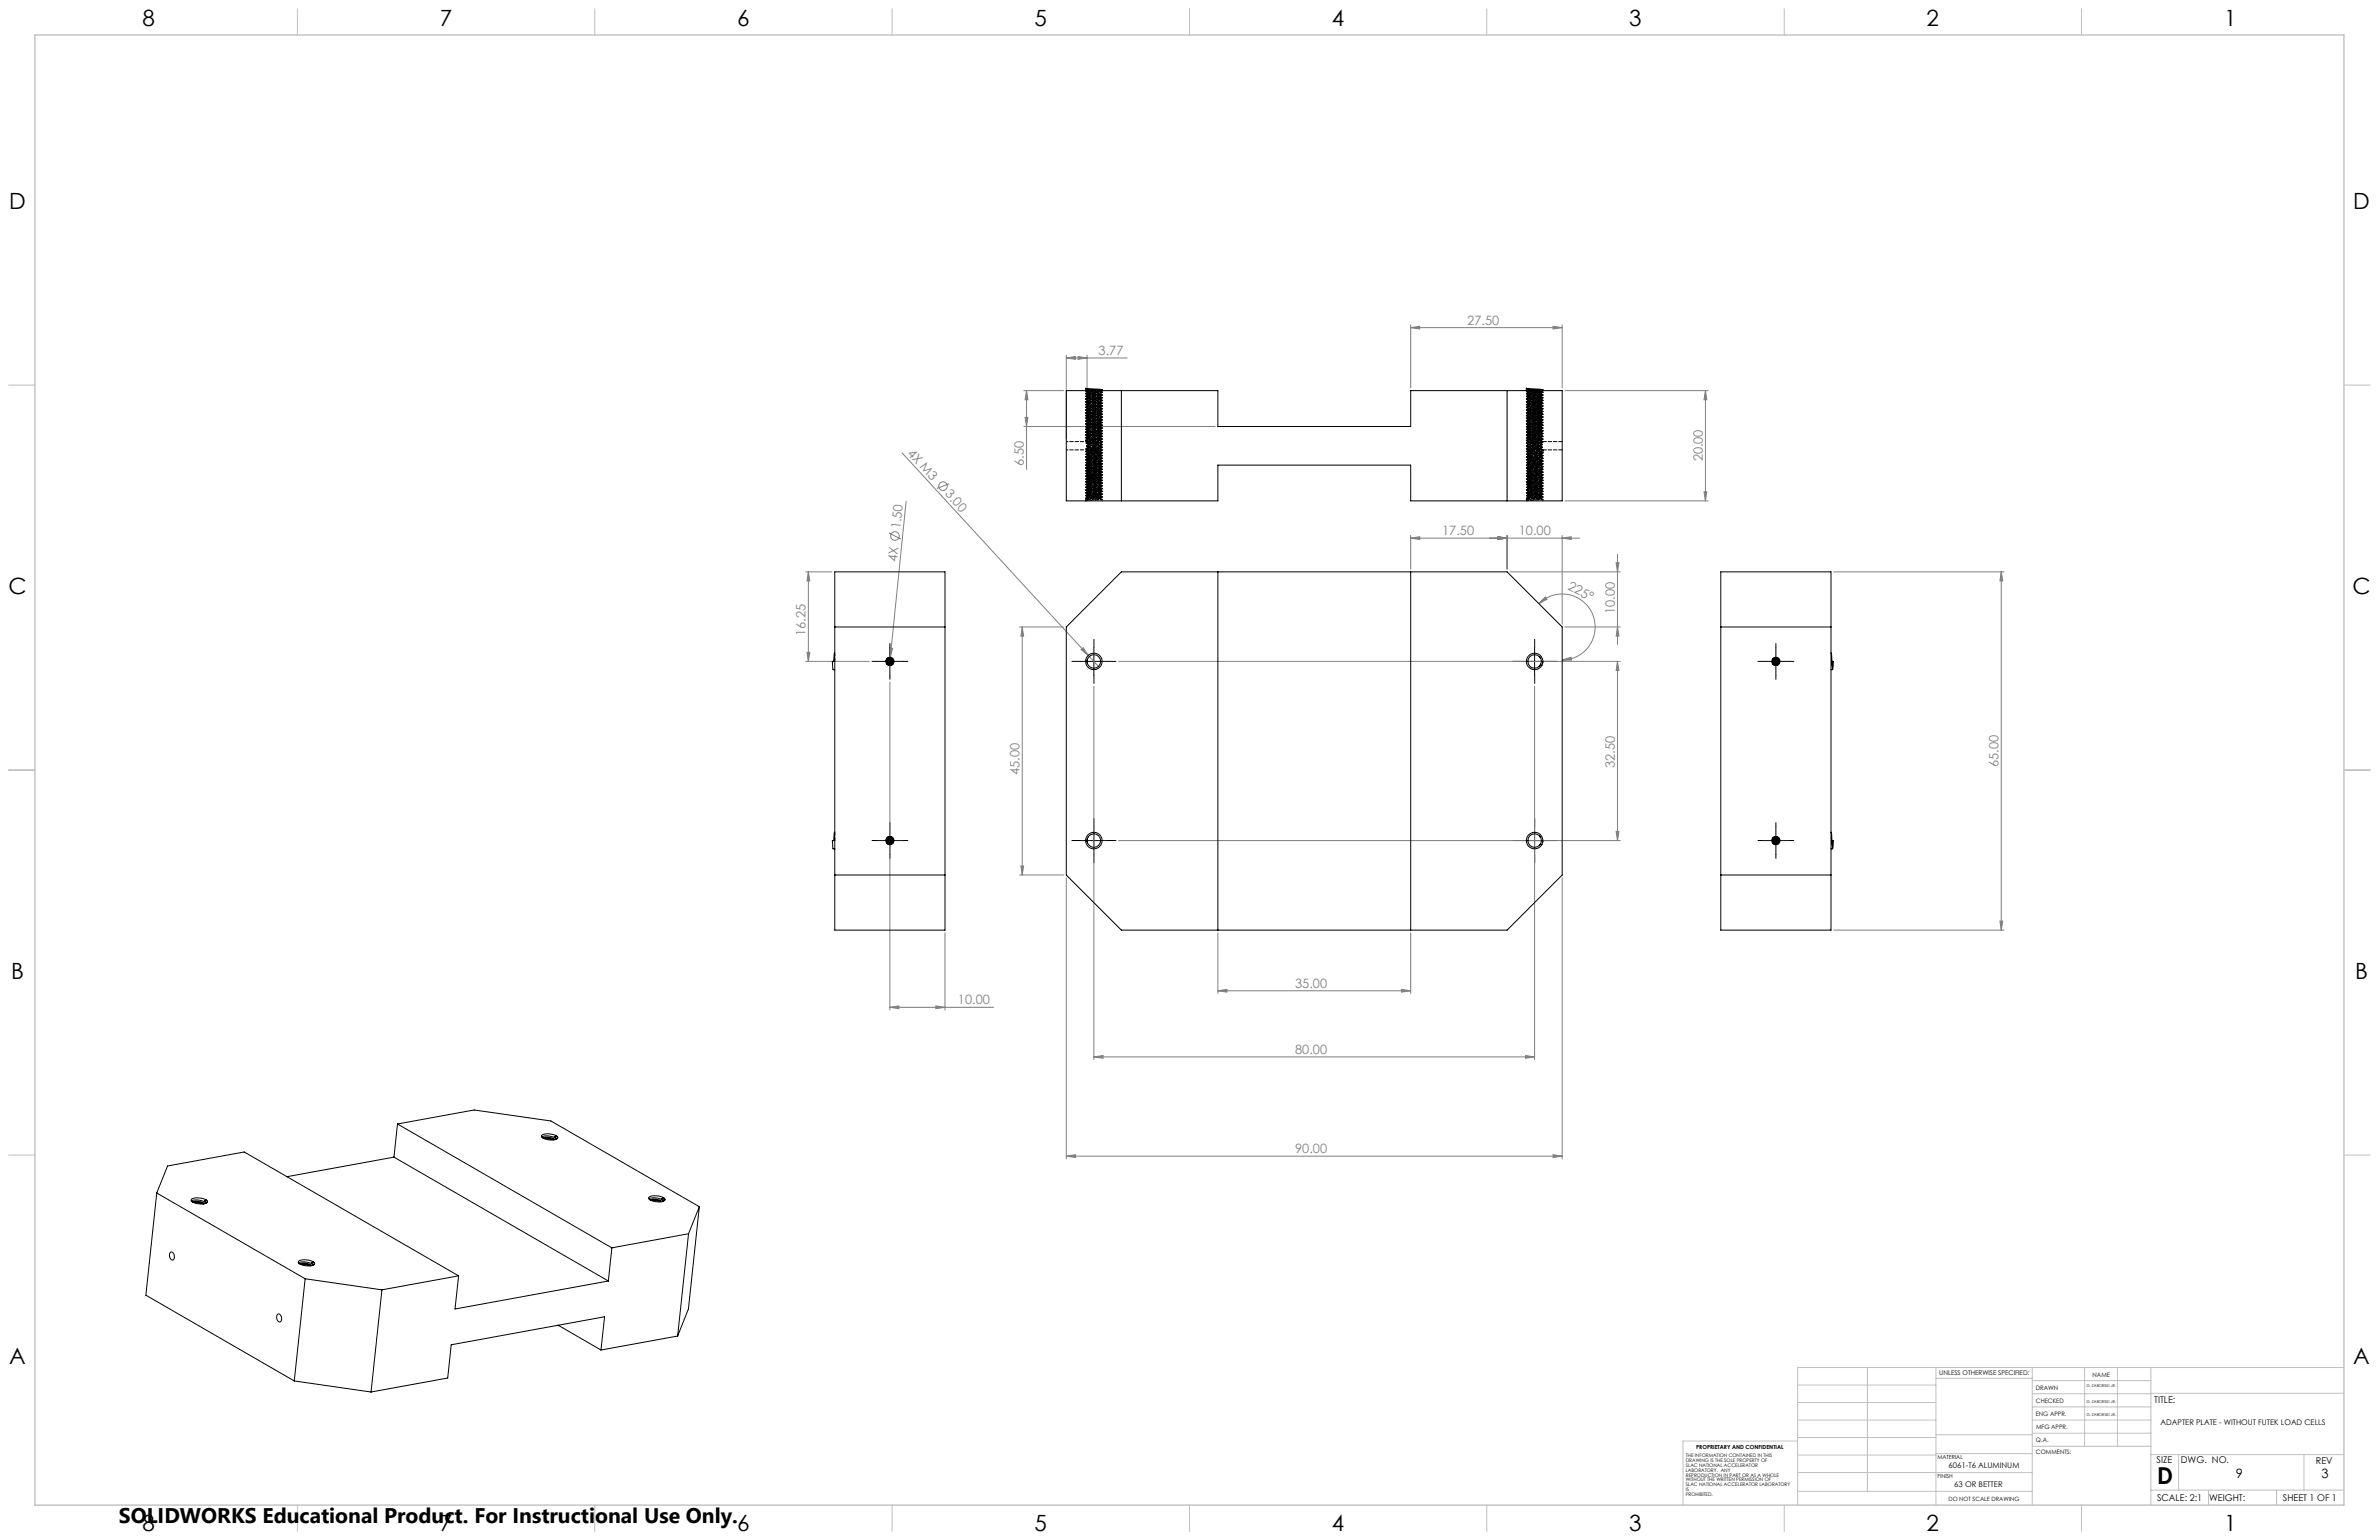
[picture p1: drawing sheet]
<svg xmlns="http://www.w3.org/2000/svg" width="864mm" height="559mm" viewBox="0 0 864 559" stroke-linecap="round" stroke-linejoin="round" font-family="sans-serif">
<defs><g id="words">
<text font-size="8.5" x="783.1" y="538.4">D</text>
<g font-size="8.1">
<text x="51.7" y="9.3">8</text>
<text x="159.7" y="9.3">7</text>
<text x="267.6" y="9.3">6</text>
<text x="375.5" y="9.3">5</text>
<text x="483.5" y="9.3">4</text>
<text x="591.4" y="9.3">3</text>
<text x="699.4" y="9.3">2</text>
<text x="807.3" y="9.3">1</text>
<text x="3.3" y="76">D</text>
<text x="854.2" y="76">D</text>
<text x="3" y="215.7">C</text>
<text x="853.9" y="215.7">C</text>
<text x="4" y="355.4">B</text>
<text x="854.9" y="355.4">B</text>
<text x="3.3" y="495.1">A</text>
<text x="854.2" y="495.1">A</text>
<text x="51.7" y="555.4">8</text>
<text x="159.7" y="555.4">7</text>
<text x="267.6" y="555.4">6</text>
<text x="375.5" y="555.4">5</text>
<text x="483.5" y="555.4">4</text>
<text x="591.4" y="555.4">3</text>
<text x="699.4" y="555.4">2</text>
<text x="807.3" y="555.4">1</text>
</g>
<text font-size="7.7" x="43.2" y="552.5">SOLIDWORKS Educational Product. For Instructional Use Only.</text>
<g font-size="4.7" fill="#808080">
<text x="532.7" y="117.9">27.50</text>
<text x="398.8" y="128.9">3.77</text>
<text x="329.2" y="164.6" transform="rotate(47 329.2 164.6)">4X M3</text>
<text x="618.1" y="167.5" transform="rotate(-90 618.1 167.5)">20.00</text>
<text x="371.6" y="169" transform="rotate(-90 371.6 169)">6.50</text>
<text x="342.8" y="179.4" transform="rotate(47 342.8 179.4)">3.00</text>
<text x="326.9" y="192.1" transform="rotate(-84 326.9 192.1)">1.50</text>
<text x="523.5" y="194.2">17.50</text>
<text x="551.3" y="194.2">10.00</text>
<text x="325.6" y="204" transform="rotate(-84 325.6 204)">4X</text>
<text x="568.9" y="213.8" transform="rotate(28 568.9 213.8)">225°</text>
<text x="586.2" y="222.7" transform="rotate(-90 586.2 222.7)">10.00</text>
<text x="292.5" y="230.9" transform="rotate(-90 292.5 230.9)">16.25</text>
<text x="370.1" y="281.2" transform="rotate(-90 370.1 281.2)">45.00</text>
<text x="586.2" y="278.6" transform="rotate(-90 586.2 278.6)">32.50</text>
<text x="725.5" y="278.3" transform="rotate(-90 725.5 278.3)">65.00</text>
<text x="470.1" y="358.5">35.00</text>
<text x="347.8" y="364.5">10.00</text>
<text x="470.1" y="382.5">80.00</text>
<text x="470.1" y="418.5">90.00</text>
</g>
<g font-size="4.7">
<text x="811.6" y="536.4">9</text>
<text x="842.7" y="536.4">3</text>
</g>
<g font-size="3.4">
<text x="782" y="508.9">TITLE:</text>
<text x="782.9" y="531">SIZE</text>
<text x="791.7" y="531">DWG. NO.</text>
<text x="840.7" y="531.1">REV</text>
<text x="783" y="544.6">SCALE: 2:1</text>
<text x="801.9" y="544.7">WEIGHT:</text>
<text x="828.7" y="544.6">SHEET 1 OF 1</text>
</g>
<g font-size="2.8">
<text x="784.3" y="517.2">ADAPTER PLATE - WITHOUT FUTEK LOAD CELLS</text>
<text x="707.4" y="532.7">6061-T6 ALUMINUM</text>
<text x="709.4" y="539.5">63 OR BETTER</text>
</g>
<text font-size="2.4" x="704" y="499.1">UNLESS OTHERWISE SPECIFIED:</text>
<g font-size="2.2">
<text x="759.6" y="499.5">NAME</text>
<text x="739" y="504.3">DRAWN</text>
<text x="739.1" y="509.2">CHECKED</text>
<text x="739" y="513.9">ENG APPR.</text>
<text x="739.1" y="518.6">MFG APPR.</text>
<text x="739.1" y="523.3">Q.A.</text>
<text x="739.1" y="527.5">COMMENTS:</text>
</g>
<text font-size="2.1" x="707.3" y="544.5">DO NOT SCALE DRAWING</text>
<g font-size="2">
<text x="615.7" y="525.8">PROPRIETARY AND CONFIDENTIAL</text>
<text x="703.3" y="529.6">MATERIAL</text>
<text x="703.3" y="536.4">FINISH</text>
</g>
<g font-size="1.8">
<text x="612" y="528.7">THE INFORMATION CONTAINED IN THIS</text>
<text x="612" y="530.5">DRAWING IS THE SOLE PROPERTY OF</text>
<text x="612" y="532.2">SLAC NATIONAL ACCELERATOR</text>
<text x="612" y="534">LABORATORY. ANY</text>
<text x="612" y="535.8">REPRODUCTION IN PART OR AS A WHOLE</text>
<text x="612" y="537.5">WITHOUT THE WRITTEN PERMISSION OF</text>
<text x="612" y="539.3">SLAC NATIONAL ACCELERATOR LABORATORY</text>
<text x="612" y="541.1">IS</text>
<text x="612" y="542.8">PROHIBITED.</text>
</g>
<g font-size="1.4">
<text x="757.4" y="503.2">G. ZABORSKI JR.</text>
<text x="757.4" y="509">G. ZABORSKI JR.</text>
<text x="757.4" y="513.8">G. ZABORSKI JR.</text>
</g>
</g></defs>
<g fill="none" stroke="#808080" stroke-width=".36">
<path d="M512.1 118.9l3.3-.5v1zM512.1 117.9v22.9M512.1 118.9h55M563.8 118.4l3.3 .5-3.3 .5zM567.1 117.9v22.9M387.1 129.9l3.3-.5v1zM387.1 128.9v30.3M387.1 129.9h22M391.3 129.4l3.3 .5-3.3 .5zM394.6 128.9v30.3M371.7 154.8h69.4M371.7 141.7h14.4"/>
<path d="M372.1 151.4h1l-.5 3.4zM372.6 141.7l.5 3.4h-1zM372.6 141.7v28.7M568.1 141.7h52M619.1 141.7l.5 3.4h-1zM619.1 141.7v40.1M327.5 164.4l67.5 73.4M344.6 175.5l-4.5 1.7M618.6 178.5h1l-.5 3.3zM322.8 193.4l4.2 2.2M328.9 181.9l-5.7 56.6M512.1 195.3l3.3-.5v1z"/>
<path d="M512.1 194.3v12.2M512.1 195.3h61.3M543.8 194.8l3.3 .5-3.3 .5zM547.1 194.3v12.2M567.1 195.3l3.3-.5v1zM567.1 194.3v32.2M568.1 181.8h52M292.5 207.5h9.5M293.4 207.5l.6 3.3h-1.1zM293.4 207.5v32.5M548.1 207.5h40.1M558.6 219a12 12 0 0 1 19.5 3.9 12 12 0 0 1-11 16.6"/>
<path d="M561 216.6l.6 .9-3 1.5zM586.7 204.2h1l-.5 3.3zM587.2 201.2v32.7M665.7 207.5h61.8M726.5 207.5l.5 3.3h-1zM726.5 207.5v130M292.5 240h23M292.9 236.7h1.1l-.6 3.3zM323 235.2l1 .1-.8 3.2zM323.2 238.5l-.3 3M370.1 227.5h16M371.1 227.5l.5 3.3h-1z"/>
<path d="M371.1 227.5v90M392.4 235.7l.8-.7 1.8 2.8zM395 237.8l4.1 4.4M406.1 240h182.1M567.1 239.5l3.2-1 .1 1zM568.1 227.5h20.1M587.2 240l.5 3.3h-1zM587.2 227.5l.5 3.3h-1zM587.2 240v65M323 247.5v119M397.1 249v135.5M557.1 249v135.5"/>
<path d="M370.1 317.5h16M370.6 314.2h1l-.5 3.3zM387.1 318.5v102M406.1 305h182.1M567.1 318.5v102M586.7 301.7h1l-.5 3.3zM343 338.5v28M442.1 338.5v22M512.1 338.5v22M665.7 337.5h61.8M726 334.2h1l-.5 3.3zM442.1 359.5l3.3-.5v1z"/>
<path d="M442.1 359.5h70M508.8 359l3.3 .5-3.3 .5zM323 365.5l3.3-.5v1zM323 365.5h37.7M339.7 365l3.3 .5-3.3 .5zM397.1 383.5l3.3-.5v1zM397.1 383.5h160M553.8 383l3.3 .5-3.3 .5zM387.1 419.5l3.3-.5v1zM387.1 419.5h180M563.8 419l3.3 .5-3.3 .5z"/>
<circle cx="342.3" cy="176.4" r="1.56"/>
<circle cx="324.9" cy="194.5" r="1.57"/>
</g>
<g fill="none" stroke="#000" stroke-width=".36" stroke-dasharray="15.2 1.3 1.3 1.3">
<path d="M318 240h-1.5M323 235v-1.5M328 240h1.5M392.1 240h-3M397.1 235v-3M402.1 240h3M552.1 240h-3M557.1 235v-3M562.1 240h3M639.7 240h-1.5M644.7 235v-1.5M649.7 240h1.5"/>
<path d="M323 245v1.5M397.1 245v3M557.1 245v3M644.7 245v1.5M323 300v-1.5M397.1 300v-3M557.1 300v-3M644.7 300v-1.5M318 305h-1.5M323 310v1.5M328 305h1.5M392.1 305h-3"/>
<path d="M397.1 310v3M402.1 305h3M552.1 305h-3M557.1 310v3M562.1 305h3M639.7 305h-1.5M644.7 310v1.5M649.7 305h1.5"/>
</g>
<g fill="none" stroke="#000" stroke-width=".36">
<path d="M318 240h10M323 235v10M392.1 240h10M397.1 235v10M552.1 240h10M557.1 235v10M639.7 240h9.9M644.7 235v10M318 305h10M323 300v10M392.1 305h10M397.1 300v10"/>
<path d="M552.1 305h10M557.1 300v10M639.7 305h9.9M644.7 300v10"/>
</g>
<g fill="none" stroke="#c0c0c0" stroke-width=".36">
<path d="M108 3.2v9.5M215.9 3.2v9.5M323.8 3.2v9.5M431.8 3.2v9.5M539.7 3.2v9.5M647.7 3.2v9.5M755.6 3.2v9.5M3.1 139.7h9.6M850.9 139.7h9.5M3.1 279.4h9.6M850.9 279.4h9.5M3.1 419.1h9.6"/>
<path d="M850.9 419.1h9.5M677.9 496.2v44.9M702.8 496.2v49.9M737.7 496.2v49.9M756.7 496.2v28.6M768.6 496.2v28.6M780.8 496.2v49.9M850.9 496.2h-198.4v49.9M652.5 515.3h50.3M652.5 508.9h50.3M652.5 502.6h50.3M702.8 500.1h34.9"/>
<path d="M737.7 510.5h43.1M737.7 505.7h43.1M737.7 501h43.1M737.7 515.3h43.1M780.8 505.6h70.1M652.5 534.3l85.2 .1M652.5 528h50.3M652.5 521.6h50.3M652.5 522.9h-41.6v23.2M702.8 527.5h35M702.8 520.6h35M737.7 520h43.1"/>
<path d="M737.8 524.8h43M780.8 527.8h70.1M790.9 527.8v12.9M836.4 527.8v12.9M108 546.1v9.6M215.9 546.1v9.6M323.8 546.1v9.6M431.8 546.1v9.6M539.7 546.1v9.6M647.7 546.1v9.6M652.5 541.1h85.2M755.6 546.1v9.6"/>
<path d="M780.8 540.7h70.1M801.7 540.7v5.4M826.4 540.7v5.4"/>
</g>
<path d="M12.7 12.7h838.2v533.4h-838.2z" fill="none" stroke="#c0c0c0" stroke-width=".5"/>
<g fill="#808080">
<path d="M392.4 235.7l.8-.7 1.8 2.8z"/>
<path d="M323 235.2l1 .1-.8 3.2z"/>
<path d="M561 216.6l.6 .9-3 1.5zM567.1 239.5l3.2-1 .1 1z"/>
<path d="M543.8 194.8l3.3 .5-3.3 .5zM512.1 195.3l3.3-.5v1zM567.1 195.3l3.3-.5v1zM543.8 194.8l3.3 .5-3.3 .5zM391.3 129.4l3.3 .5-3.3 .5zM387.1 129.9l3.3-.5v1z"/>
<path d="M397.1 383.5l3.3-.5v1zM553.8 383l3.3 .5-3.3 .5zM442.1 359.5l3.3-.5v1zM508.8 359l3.3 .5-3.3 .5zM387.1 419.5l3.3-.5v1zM563.8 419l3.3 .5-3.3 .5zM323 365.5l3.3-.5v1zM339.7 365l3.3 .5-3.3 .5z"/>
<path d="M563.8 118.4l3.3 .5-3.3 .5zM512.1 118.9l3.3-.5v1z"/>
<path d="M372.1 151.4h1l-.5 3.4zM372.6 141.7l.5 3.4h-1zM292.9 236.7h1.1l-.6 3.3zM293.4 207.5l.6 3.3h-1.1z"/>
<path d="M371.1 227.5l.5 3.3h-1zM370.6 314.2h1l-.5 3.3zM587.2 240l.5 3.3h-1zM586.7 301.7h1l-.5 3.3zM586.7 204.2h1l-.5 3.3zM587.2 227.5l.5 3.3h-1zM619.1 141.7l.5 3.4h-1zM618.6 178.5h1l-.5 3.3zM726.5 207.5l.5 3.3h-1zM726 334.2h1l-.5 3.3z"/>
</g>
<g fill="none" stroke="#000" stroke-width=".36">
<path d="M387.1 141.7h55v13.1h70v-13.1h55v40.1h-55v-13h-70v13h-55zM394.1 140.9l6 .5-5.2 .3M394.1 140.9v.8l.5-.2M394.1 140.9l.5 .3M394.6 141.5l2 .2M394.6 141.2l4 .3M394.6 141.2v.3M400.1 141.4v.3M407.1 141.7v40.1M547.1 141.7v40.1M554.3 140.9l5.6 .4M554.6 141.5l2 .2"/>
<path d="M554.6 141.2l-.5-.3v.8l.5-.2M554.6 141.2h.1M554.6 141.2v.3M554.8 141.3l3.8 .2M555 141.7l5.1-.3v.3M303 207.5h40v130h-40zM442.1 207.5v130M512.1 207.5v130M624.7 207.5h40v130h-40zM302.9 237h.1M303 237.9l-.1-.9-.3 3M303 240h-.8l.1 2.8 .1 .2h.6"/>
<path d="M303 239v1M303 227.5h40M321.5 239.9v.1M322.1 238.9l-.2 2M322.3 238.7l-.2 2.5M322.6 238.6l-.2 2.8M322.7 238.5l-.1 2.9M323.1 238.5l-.2 3M323.3 238.5l-.2 3M323.6 238.7l-.1 2.7M323.7 238.7l-.1 2.7M324 238.9l-.1 2.3"/>
<path d="M324.3 239.2l-.1 1.8M387.1 227.5l20-20h140l20 20v90l-20 20h-140l-20-20zM394.1 240h.5M394.7 239.4l.1 1.4M554.1 240h.5M559 238.5l-.2-.2 .5 .6M559.9 239.3h.1M624.7 227.5h40M643.6 239l-.1 1.9M643.7 238.9l-.1 2.2M644.1 238.6l-.2 2.7M644.3 238.6l-.2 2.8"/>
<path d="M644.6 238.5l-.1 3M644.7 238.5l-.1 3M645.1 238.6l-.2 2.9M645.3 238.7l-.2 2.7M645.6 238.8l-.1 2.4M645.7 239l-.1 2.1M646 239.4l-.1 1.4M664.7 237l.6 6 .2-3h-.5M665.2 240l-.1 1.5M559 241.5l-.2 .3M559.3 241l-.5 .8zM559.6 241.4h.1"/>
<path d="M560 240.5v.1M560.1 240.1l-.1 .3M664.7 243h.6M302.9 302h.1M303 302.9l-.1-.9-.3 3M303 305h-.8l.2 3h.6M303 304.1v.9M303 317.5h40M321.5 304.9v.1M322.1 303.9l-.2 2.1M322.3 303.7l-.2 2.5M322.6 303.6l-.2 2.8"/>
<path d="M322.7 303.6l-.1 2.8M323.1 303.5l-.2 3M323.3 303.6l-.2 2.9M323.6 303.6l-.1 2.8M323.7 303.7l-.1 2.7M324 303.9l-.1 2.3M324.3 304.2l-.1 1.8M394.1 305h.5M394.7 304.4l.1 1.4M395.1 303.6l-.1 .1M554.1 305h.5M558.8 303.2l.5 .7"/>
<path d="M559.3 306l-.5 .7 .2-.2M559.7 306.4v.1M559.9 304.3h.1M560 305.5v.1M560.1 305.2l-.1 .2M624.7 317.5h40M643.6 304l-.1 1.9M643.7 303.9l-.1 2.2M644.1 303.6l-.2 2.6M644.3 303.6l-.2 2.8M644.6 303.5l-.1 3M644.7 303.5l-.1 3"/>
<path d="M645.1 303.6l-.2 2.9M645.3 303.7l-.2 2.7M645.6 303.8l-.1 2.4M645.7 304l-.1 2.1M646 304.4l-.1 1.4M664.7 302l.6 6 .2-3h-.5M664.7 308h.6M665.2 305l-.1 1.5M143 419.9l77.8 44.9M143 419.9l-38.8 7.1M144.3 407.8l27.8-5 27.9 4 53.9 31.1M144.3 407.8l77.8 45"/>
<path d="M144.3 407.8l-1.3 12.1M196.6 412.1a5.3 5.3 0 0 1 5.9 .5v.3a4.2 4.2 0 0 1-4.6 .4l-1-.4zM196.7 412.6a5.5 5.5 0 0 1 5 .4M197.1 413l.2-.2a5.2 5.2 0 0 1 4.2 .7M197.3 413h2.4l1.5 .6M197.3 413.1h2.4l1.4 .5M197.5 413.1l2.2 .1 1.3 .4M201.4 412.5l.5 .4-.1 .5zM201.9 412.1l.5 .9M201.9 412.1l-.5 .4M56.9 432.9l53.9 31.1M56.9 432.9l3.9-9.8 27.9-5.1 77.8 45"/>
<path d="M56.9 432.9l-3.9 37.1 53.8 31.1M69.5 435.8a5.8 5.8 0 0 1 5 .4M69.6 435.1a5.9 5.9 0 0 1 5.7 .8v.2a4.1 4.1 0 0 1-4.6 .4l-.5-.2a.86 .86 0 0 1-.8-1zM70 436.2l.8-.3a5.2 5.2 0 0 1 3.5 .9M70.1 436.3l2.4-.1 1.5 .6M70.1 436.3l1.3-.1 2.5 .6M70.3 436.4l2.2 .1 1.3 .3M74.3 435.7l.3 .4v.6M74.3 435.7l.4 1M74.7 435.3l.5 .9M74.7 435.3l-.4 .4M235.5 434.6a5.3 5.3 0 0 1 5.9 .5v.2a4.1 4.1 0 0 1-4.6 .5l-.9-.5z"/>
<path d="M235.6 435a5.7 5.7 0 0 1 5 .4M236 435.4l.2-.1a5.2 5.2 0 0 1 4.2 .7M236.4 435.6l2.3 .1 1.2 .4M240 436l-1.3-.4-2.5-.1h2.4l1.5 .5M240.3 434.9l.5 .4-.1 .6M240.3 434.9l.5 1M240.8 434.6l.6 .8M240.8 434.6l-.5 .3M253.9 437.9l-4 9.8M253.9 437.9l-4 37-3.9 9.9M61.9 454.4a1.51 1.51 0 0 1 1.4 1.2 1.51 1.51 0 0 1-.8 1.6 1.95 1.95 0 0 1-.6-2.8zM108.4 458.3a5.8 5.8 0 0 1 5 .4"/>
<path d="M108.5 457.6a5.9 5.9 0 0 1 5.7 .7v.3a4.1 4.1 0 0 1-4.6 .4l-.5-.2a.86 .86 0 0 1-.8-1zM108.9 458.6l.8-.2a5.2 5.2 0 0 1 3.5 .8M109 458.8l2.4-.1 1.5 .6M109 458.8h2.5l1.4 .4M109.2 458.8l2.3 .1 1.2 .4M113.2 458.2l.4 .4-.1 .5M113.2 458.2l.4 .9M113.6 457.8l.6 .8M113.6 457.8l-.4 .4M222.1 452.8l-1.3 12M249.9 447.7l-27.8 5.1M249.9 447.7l-3.9 37.1"/>
<path d="M100.8 476.8a1.51 1.51 0 0 1 1.4 1.3 1.51 1.51 0 0 1-.8 1.6 1.95 1.95 0 0 1-.6-2.9zM110.8 464l-4 37.1M110.8 464l27.8 4M138.6 468l-3.9 37.1M166.5 463l-27.9 5M166.5 463l-1.3 12 55.6-10.2M202.6 480.9l15.6 9M218.2 489.9l1.3-12.1-55.7 10.2-1.3 12-27.8 5.1M246 484.8l-27.8 5.1M106.8 501.1l27.9 4"/>
<circle cx="323.1" cy="240" r="1.5"/>
<circle cx="397.1" cy="240" r="2.99"/>
<circle cx="397.1" cy="240" r="2.46"/>
<circle cx="557.1" cy="240" r="3"/>
<circle cx="557.1" cy="240" r="2.45"/>
<circle cx="644.7" cy="240" r="1.49"/>
<circle cx="323" cy="305" r="1.49"/>
<circle cx="397.1" cy="305" r="2.46"/>
<circle cx="397.1" cy="305" r="3"/>
<circle cx="557.1" cy="305" r="2.44"/>
<circle cx="557.1" cy="305" r="3"/>
<circle cx="644.7" cy="305" r="1.51"/>
</g>
<g fill="none" stroke="#000" stroke-width=".36" stroke-dasharray="1.3 .6">
<path d="M394.1 157.9l.1-.1M394.1 154.9l.1-.1M394.1 152.9l.1-.1M394.1 149.9l.1-.1M394.1 158.7h.1M394.1 155.7h.1M394.1 151.7h.1M394.1 145.7h.1M394.1 159.7v.2M394.1 158.7v.2M394.1 157.7v.2M394.1 156.7v.2"/>
<path d="M394.1 155.7v.2M394.1 154.7v.2M394.1 153.7v.2M394.1 152.7v.2M394.1 151.7v.2M394.1 150.7v.2M394.1 149.7v.2M394.1 148.7v.2M394.1 147.7v.2M394.1 146.7v.2M394.1 145.7v.2M394.1 144.7v.2"/>
<path d="M394.1 143.7v.2M394.1 142.7v.2M394.1 141.7v.2M394.1 159.8l.6 .4M394.1 158.8l.6 .4M394.1 157.8l.6 .4M394.1 156.8l.6 .4M394.1 155.8l.6 .4M394.1 154.8l.6 .4M394.1 153.8l.6 .4M394.1 152.8l.6 .4M394.1 151.8l.6 .4"/>
<path d="M394.1 150.8l.6 .4M394.1 149.8l.6 .4M394.1 148.8l.6 .4M394.1 147.8l.6 .4M394.1 146.8l.6 .4M394.1 145.8l.6 .4M394.1 144.8l.6 .4M394.1 143.8l.6 .4M394.1 142.8l.6 .4M394.1 141.8l.6 .4M394.2 158.8l5.7-.4h.2l-6-.5 6-.5-6-.5M394.2 155.8l5.7-.4h.2l-6-.5 6-.5-6-.5"/>
<path d="M394.2 153.8l5.7-.4h.2l-6-.5 6-.5-6-.5M394.2 150.8l5.7-.4h.2l-6-.5 6-.5-6-.5M394.7 159.2v.2M394.7 158.2v.2M394.7 157.2v.2M394.7 156.2v.2M394.7 155.2v.2M394.7 154.2v.2M394.7 153.2v.2M394.7 152.2v.2M394.7 151.2v.2M394.7 150.2v.2"/>
<path d="M394.7 149.2v.2M394.7 148.2v.2M394.7 147.2v.2M394.7 146.2v.2M394.7 145.2v.2M394.7 144.2v.2M394.7 143.2v.2M394.7 142.2v.2M394.7 159.4l-.5 .3M394.7 158.4l-.5 .3M394.7 157.4l-.5 .3M394.7 156.4l-.5 .3"/>
<path d="M394.7 155.4l-.5 .3M394.7 154.4l-.5 .3M394.7 153.4l-.5 .3M394.7 152.4l-.5 .3M394.7 151.4l-.5 .3M394.7 150.4l-.5 .3M394.7 149.4l-.5 .3M394.7 148.4l-.5 .3M394.7 147.4l-.5 .3M394.7 146.4l-.5 .3M394.7 145.4l-.5 .3M394.7 144.4l-.5 .3"/>
<path d="M394.7 143.4l-.5 .3M394.7 142.4l-.5 .3M399.5 159.7l.6-.3M399.5 158.7l.6-.3M399.5 157.7l.6-.3M399.5 156.7l.6-.3M399.5 155.7l.6-.3M399.5 154.7l.6-.3M399.5 153.7l.6-.3M399.5 152.7l.6-.3M399.5 151.7l.6-.3M399.5 150.7l.6-.3"/>
<path d="M399.5 149.7l.6-.3M399.5 148.7l.6-.3M399.5 147.7l.6-.3M399.5 146.7l.6-.3M399.5 145.7l.6-.3M399.5 144.7l.6-.3M399.5 143.7l.6-.3M399.5 142.7l.6-.3M399.5 141.7l.6-.3M399.6 159.9v-.2M399.6 158.9v-.2M399.6 157.9v-.2"/>
<path d="M399.6 156.9v-.2M399.6 155.9v-.2M399.6 154.9v-.2M399.6 153.9v-.2M399.6 152.9v-.2M399.6 151.9v-.2M399.6 150.9v-.2M399.6 149.9v-.2M399.6 148.9v-.2M399.6 147.9v-.2M399.6 146.9v-.2M399.6 145.9v-.2"/>
<path d="M399.6 144.9v-.2M399.6 143.9v-.2M399.6 142.9v-.2M399.6 141.9v-.2M400.1 141.4h.1M400.1 158.4h.1M400.1 157.4h.1M400.1 156.4h.1M400.1 155.4h.1M400.1 154.4h.1M400.1 153.4h.1M400.1 152.4h.1"/>
<path d="M400.1 151.4h.1M400.1 150.4h.1M400.1 149.4h.1M400.1 147.4h.1M400.1 146.4h.1M400.1 144.4h.1M400.1 142.4h.1M400.1 159.2l-.6-.3M400.1 158.2l-.6-.3M400.1 157.2l-.6-.3M400.1 156.2l-.6-.3M400.1 155.2l-.6-.3"/>
<path d="M400.1 154.2l-.6-.3M400.1 153.2l-.6-.3M400.1 152.2l-.6-.3M400.1 151.2l-.6-.3M400.1 150.2l-.6-.3M400.1 149.2l-.6-.3M400.1 148.2l-.6-.3M400.1 147.2l-.6-.3M400.1 146.2l-.6-.3M400.1 145.2l-.6-.3M400.1 144.2l-.6-.3M400.1 143.2l-.6-.3"/>
<path d="M400.1 142.2l-.6-.3M400.1 157.2h.1M400.1 151.2h.1M400.1 147.2h.1M400.1 144.2h.1M400.1 142.4v-.2M400.1 143.4v-.2M400.1 144.4v-.2M400.1 145.4v-.2M400.1 146.4v-.2M400.1 147.4v-.2M400.1 148.4v-.2"/>
<path d="M400.1 149.4v-.2M400.1 150.4v-.2M400.1 151.4v-.2M400.1 152.4v-.2M400.1 153.4v-.2M400.1 154.4v-.2M400.1 155.4v-.2M400.1 156.4v-.2M400.1 157.4v-.2M400.1 158.4v-.2M400.1 159.4v-.2M554.1 152.7h.1"/>
<path d="M554.1 150.7h.1M554.1 146.7h.1M554.1 159.7v.2M554.1 158.7v.2M554.1 157.7v.2M554.1 156.7v.2M554.1 155.7v.2M554.1 154.7v.2M554.1 153.7v.2M554.1 152.7v.2M554.1 151.7v.2M554.1 150.7v.2"/>
<path d="M554.1 149.7v.2M554.1 148.7v.2M554.1 147.7v.2M554.1 146.7v.2M554.1 145.7v.2M554.1 144.7v.2M554.1 143.7v.2M554.1 142.7v.2M554.1 141.7v.2M554.1 158.9l.6 .3M554.1 157.9l.6 .3M554.1 156.9l.6 .3"/>
<path d="M554.1 155.9l.6 .3M554.1 154.9l.6 .3M554.1 153.9l.6 .3M554.1 152.9l.6 .3M554.1 151.9l.6 .3M554.1 150.9l.6 .3M554.1 149.9l.6 .3M554.1 148.9l.6 .3M554.1 147.9l.6 .3M554.1 146.9l.6 .3M554.1 145.9l.6 .3M554.1 144.9l.6 .3"/>
<path d="M554.1 143.9l.6 .3M554.1 142.9l.6 .3M554.1 141.9l.6 .3M554.1 140.9l.6 .3M554.1 159.9l.6 .3M554.2 140.9h-.1M554.2 159.9h-.1M554.2 158.9h-.1M554.2 157.9h-.1M554.2 156.9h-.1M554.2 155.9h-.1M554.2 154.9h-.1"/>
<path d="M554.2 153.9h-.1M554.2 151.9h-.1M554.2 150.9h-.1M554.2 149.9h-.1M554.2 148.9h-.1M554.2 147.9h-.1M554.2 144.9h-.1M554.2 142.9h-.1M554.2 141.9h-.1M554.6 159.2v.2M554.6 158.2v.2M554.6 157.2v.2"/>
<path d="M554.6 156.2v.2M554.6 155.2v.2M554.6 154.2v.2M554.6 153.2v.2M554.6 152.2v.2M554.6 151.2v.2M554.6 150.2v.2M554.6 149.2v.2M554.6 148.2v.2M554.6 147.2v.2M554.6 146.2v.2M554.6 145.2v.2"/>
<path d="M554.6 144.2v.2M554.6 143.2v.2M554.6 142.2v.2M554.7 159.4l-.6 .3M554.7 158.4l-.6 .3M554.7 157.4l-.6 .3M554.7 156.4l-.6 .3M554.7 155.4l-.6 .3M554.7 154.4l-.6 .3M554.7 153.4l-.6 .3M554.7 152.4l-.6 .3M554.7 151.4l-.6 .3"/>
<path d="M554.7 150.4l-.6 .3M554.7 149.4l-.6 .3M554.7 148.4l-.6 .3M554.7 147.4l-.6 .3M554.7 146.4l-.6 .3M554.7 145.4l-.6 .3M554.7 144.4l-.6 .3M554.7 143.4l-.6 .3M554.7 142.4l-.6 .3M559.6 159.7l.5-.3M559.6 158.7l.5-.3M559.6 157.7l.5-.3"/>
<path d="M559.6 156.7l.5-.3M559.6 155.7l.5-.3M559.6 154.7l.5-.3M559.6 153.7l.5-.3M559.6 152.7l.5-.3M559.6 151.7l.5-.3M559.6 150.7l.5-.3M559.6 149.7l.5-.3M559.6 148.7l.5-.3M559.6 147.7l.5-.3M559.6 146.7l.5-.3M559.6 145.7l.5-.3"/>
<path d="M559.6 144.7l.5-.3M559.6 143.7l.5-.3M559.6 142.7l.5-.3M559.6 141.7l.5-.3M559.6 159.9v-.2M559.6 158.9v-.2M559.6 157.9v-.2M559.6 156.9v-.2M559.6 155.9v-.2M559.6 154.9v-.2M559.6 153.9v-.2M559.6 152.9v-.2"/>
<path d="M559.6 151.9v-.2M559.6 150.9v-.2M559.6 149.9v-.2M559.6 148.9v-.2M559.6 147.9v-.2M559.6 146.9v-.2M559.6 145.9v-.2M559.6 144.9v-.2M559.6 143.9v-.2M559.6 142.9v-.2M559.6 141.9v-.2M560 159.2l-.5-.3"/>
<path d="M560 158.2l-.5-.3M560 157.2l-.5-.3M560 156.2l-.5-.3M560 155.2l-.5-.3M560 154.2l-.5-.3M560 153.2l-.5-.3M560 152.2l-.5-.3M560 151.2l-.5-.3M560 150.2l-.5-.3M560 149.2l-.5-.3M560 148.2l-.5-.3M560 147.2l-.5-.3"/>
<path d="M560 146.2l-.5-.3M560 145.2l-.5-.3M560 144.2l-.5-.3M560 143.2l-.5-.3M560 142.2l-.5-.3M560.1 157.3l-5.8-.4h-.2l6-.5-6-.5 6-.5M560.1 150.3l-5.8-.4h-.2l6-.5-6-.5 6-.5M560.1 141.4h.1M560.1 156.2h-.2M560.1 154.2h-.2M560.1 145.2h-.2M560.1 143.2h-.2"/>
<path d="M560.1 156.4h.1M560.1 153.4h.1M560.1 149.4h.1M560.1 147.4h.1M560.1 146.4h.1M560.1 142.4v-.2M560.1 143.4v-.2M560.1 144.4v-.2M560.1 145.4v-.2M560.1 146.4v-.2M560.1 147.4v-.2M560.1 148.4v-.2"/>
<path d="M560.1 149.4v-.2M560.1 150.4v-.2M560.1 151.4v-.2M560.1 152.4v-.2M560.1 153.4v-.2M560.1 154.4v-.2M560.1 155.4v-.2M560.1 156.4v-.2M560.1 157.4v-.2M560.1 158.4v-.2M560.1 159.4v-.2M394.1 179.7h.3"/>
<path d="M394.1 176.7h.3M394.1 165.7h.3M394.1 179.7v.2M394.1 178.7v.2M394.1 177.7v.2M394.1 176.7v.2M394.1 175.7v.2M394.1 174.7v.2M394.1 173.7v.2M394.1 172.7v.2M394.1 171.7v.2M394.1 170.7v.2"/>
<path d="M394.1 169.7v.2M394.1 168.7v.2M394.1 167.7v.2M394.1 166.7v.2M394.1 165.7v.2M394.1 164.7v.2M394.1 163.7v.2M394.3 162.9l.4 .3M394.3 162.8v-.1M394.3 160.7l.4-.3M394.3 160.8v-.1M394.3 160.8l.1 .1"/>
<path d="M394.4 178.9l.5 .3M394.4 177.9l.5 .3M394.4 176.9l.5 .3M394.4 175.9l.5 .3M394.4 174.9l.5 .3M394.4 173.9l.5 .3M394.4 172.9l.5 .3M394.4 171.9l.5 .3M394.4 170.9l.5 .3M394.4 169.9l.5 .3M394.4 168.9l.5 .3M394.4 167.9l.5 .3"/>
<path d="M394.4 166.9l.5 .3M394.4 165.9l.5 .3M394.4 164.9l.5 .3M394.4 163.9l.5 .3M394.4 162.9l.5 .3M394.4 179.9l.5 .3M394.4 179.9h-.3M394.4 178.9h-.3M394.4 177.9h-.3M394.4 176.9h-.3M394.4 175.9h-.3M394.4 174.9h-.3"/>
<path d="M394.4 172.9h-.3M394.4 170.9h-.3M394.4 169.9h-.3M394.4 168.9h-.3M394.4 167.9h-.3M394.4 166.9h-.3M394.4 165.9h-.3M394.4 163.9h-.3M394.5 161.8v.1M394.5 161.8v-.1M394.6 177.4h.3M394.6 174.4h.3"/>
<path d="M394.6 171.4h.3M394.6 169.4h.3M394.6 164.4h.3M394.6 179.2v.2M394.6 178.2v.2M394.6 177.2v.2M394.6 176.2v.2M394.6 175.2v.2M394.6 174.2v.2M394.6 173.2v.2M394.6 172.2v.2M394.6 171.2v.2"/>
<path d="M394.6 170.2v.2M394.6 169.2v.2M394.6 168.2v.2M394.6 167.2v.2M394.6 166.2v.2M394.6 165.2v.2M394.6 164.2v.2M394.6 163.2v.2M394.7 160.2v.1M394.7 163.2v-.1M394.7 163.1l-.4-.3M394.7 160.4l.1 .1"/>
<path d="M394.7 160.4v-.1M394.8 160.5l-.5 .3M394.9 179.4l-.5 .3M394.9 178.4l-.5 .3M394.9 177.4l-.5 .3M394.9 176.4l-.5 .3M394.9 175.4l-.5 .3M394.9 174.4l-.5 .3M394.9 173.4l-.5 .3M394.9 172.4l-.5 .3M394.9 171.4l-.5 .3M394.9 170.4l-.5 .3"/>
<path d="M394.9 169.4l-.5 .3M394.9 168.4l-.5 .3M394.9 167.4l-.5 .3M394.9 166.4l-.5 .3M394.9 165.4l-.5 .3M394.9 164.4l-.5 .3M394.9 163.4l-.5 .3M394.9 179.2h-.3M394.9 178.2h-.3M394.9 177.2h-.3M394.9 176.2h-.3M394.9 175.2h-.3"/>
<path d="M394.9 173.2h-.3M394.9 171.2h-.3M394.9 170.2h-.3M394.9 169.2h-.3M394.9 168.2h-.3M394.9 167.2h-.3M394.9 166.2h-.3M394.9 164.2h-.3M395.1 162.3v-.2M395.1 162.3l-.1 .2M395.1 161.3v.2M395.1 161.3l-.1-.2"/>
<path d="M399.5 162.7h.1M399.5 179.7h.1M399.5 177.7h.1M399.5 175.7h.1M399.5 174.7h.1M399.5 173.7h.1M399.5 172.7h.1M399.5 171.7h.1M399.5 170.7h.1M399.5 168.7h.1M399.5 166.7h.1M399.5 165.7h.1"/>
<path d="M399.5 164.7h.1M399.5 163.7h.1M399.5 162.7l.6-.3M399.5 179.7l.6-.3M399.5 178.7l.6-.3M399.5 177.7l.6-.3M399.5 176.7l.6-.3M399.5 175.7l.6-.3M399.5 174.7l.6-.3M399.5 173.7l.6-.3M399.5 172.7l.6-.3M399.5 171.7l.6-.3"/>
<path d="M399.5 170.7l.6-.3M399.5 169.7l.6-.3M399.5 168.7l.6-.3M399.5 167.7l.6-.3M399.5 166.7l.6-.3M399.5 165.7l.6-.3M399.5 164.7l.6-.3M399.5 163.7l.6-.3M399.5 161.7l.6-.3M399.5 160.7l.6-.3M399.6 175.9h-.1M399.6 165.9h-.1"/>
<path d="M399.6 160.9v-.2M399.6 179.9v-.2M399.6 178.9v-.2M399.6 177.9v-.2M399.6 176.9v-.2M399.6 175.9v-.2M399.6 174.9v-.2M399.6 173.9v-.2M399.6 172.9v-.2M399.6 171.9v-.2M399.6 170.9v-.2M399.6 169.9v-.2"/>
<path d="M399.6 168.9v-.2M399.6 167.9v-.2M399.6 166.9v-.2M399.6 165.9v-.2M399.6 164.9v-.2M399.6 163.9v-.2M399.6 162.9v-.2M399.6 161.9v-.2M400 162.4h.1M400.1 179.4h.1M400.1 177.4h.1M400.1 175.4h.1"/>
<path d="M400.1 174.4h.1M400.1 173.4h.1M400.1 172.4h.1M400.1 171.4h.1M400.1 170.4h.1M400.1 168.4h.1M400.1 166.4h.1M400.1 165.4h.1M400.1 164.4h.1M400.1 163.4h.1M400.1 161.4h.1M400.1 160.4h.1"/>
<path d="M400.1 161.2l-.6-.3M400.1 179.2l-.6-.3M400.1 178.2l-.6-.3M400.1 177.2l-.6-.3M400.1 176.2l-.6-.3M400.1 175.2l-.6-.3M400.1 174.2l-.6-.3M400.1 173.2l-.6-.3M400.1 172.2l-.6-.3M400.1 171.2l-.6-.3M400.1 170.2l-.6-.3M400.1 169.2l-.6-.3"/>
<path d="M400.1 168.2l-.6-.3M400.1 167.2l-.6-.3M400.1 166.2l-.6-.3M400.1 165.2l-.6-.3M400.1 164.2l-.6-.3M400.1 163.2l-.6-.3M400.1 162.2l-.6-.3M400.1 160.2l-.6-.3M400.1 178.4l-6-.5 6-.5-6-.5 .2-.1 5.8-.4M400.1 169.4l-6-.5 6-.5-6-.5 .2-.1 5.8-.4M400.1 175.2h.1M400.1 172.2h.1"/>
<path d="M400.1 170.2h.1M400.1 167.2h.1M400.1 160.4v-.2M400.1 161.4v-.2M400.1 162.4v-.2M400.1 163.4v-.2M400.1 164.4v-.2M400.1 165.4v-.2M400.1 166.4v-.2M400.1 167.4v-.2M400.1 168.4v-.2M400.1 169.4v-.2"/>
<path d="M400.1 170.4v-.2M400.1 171.4v-.2M400.1 172.4v-.2M400.1 173.4v-.2M400.1 174.4v-.2M400.1 175.4v-.2M400.1 176.4v-.2M400.1 177.4v-.2M400.1 178.4v-.2M400.1 179.4v-.2M554.1 177.7h.3M554.1 175.7h.3"/>
<path d="M554.1 166.7h.3M554.1 164.7h.3M554.1 160.7v.2M554.1 179.7v.2M554.1 178.7v.2M554.1 177.7v.2M554.1 176.7v.2M554.1 175.7v.2M554.1 174.7v.2M554.1 173.7v.2M554.1 172.7v.2M554.1 171.7v.2"/>
<path d="M554.1 170.7v.2M554.1 169.7v.2M554.1 168.7v.2M554.1 167.7v.2M554.1 166.7v.2M554.1 165.7v.2M554.1 164.7v.2M554.1 163.7v.2M554.1 162.7v.2M554.1 161.7v.2M554.1 160.9l.6 .3M554.1 161.9l.6 .3"/>
<path d="M554.2 160.9h-.1M554.2 161.9h-.1M554.4 178.9l.5 .3M554.4 177.9l.5 .3M554.4 176.9l.5 .3M554.4 175.9l.5 .3M554.4 174.9l.5 .3M554.4 173.9l.5 .3M554.4 172.9l.5 .3M554.4 171.9l.5 .3M554.4 170.9l.5 .3M554.4 169.9l.5 .3"/>
<path d="M554.4 168.9l.5 .3M554.4 167.9l.5 .3M554.4 166.9l.5 .3M554.4 165.9l.5 .3M554.4 164.9l.5 .3M554.4 163.9l.5 .3M554.4 162.9l.5 .3M554.4 179.9l.5 .3M554.4 179.9h-.3M554.4 178.9h-.3M554.4 177.9h-.3M554.4 176.9h-.3"/>
<path d="M554.4 175.9h-.3M554.4 174.9h-.3M554.4 173.9h-.3M554.4 172.9h-.3M554.4 171.9h-.3M554.4 169.9h-.3M554.4 167.9h-.3M554.4 165.9h-.3M554.4 163.9h-.3M554.4 162.9h-.3M554.6 177.4h.3M554.6 175.4h.3"/>
<path d="M554.6 166.4h.3M554.6 164.4h.3M554.6 160.2v.2M554.6 161.2v.2M554.6 162.2v.2M554.6 179.2v.2M554.6 178.2v.2M554.6 177.2v.2M554.6 176.2v.2M554.6 175.2v.2M554.6 174.2v.2M554.6 173.2v.2"/>
<path d="M554.6 172.2v.2M554.6 171.2v.2M554.6 170.2v.2M554.6 169.2v.2M554.6 168.2v.2M554.6 167.2v.2M554.6 166.2v.2M554.6 165.2v.2M554.6 164.2v.2M554.6 163.2v.2M554.7 161.4l-.6 .3M554.7 162.4l-.6 .3"/>
<path d="M554.7 160.4l-.6 .3M554.9 179.4l-.5 .3M554.9 178.4l-.5 .3M554.9 177.4l-.5 .3M554.9 176.4l-.5 .3M554.9 175.4l-.5 .3M554.9 174.4l-.5 .3M554.9 173.4l-.5 .3M554.9 172.4l-.5 .3M554.9 171.4l-.5 .3M554.9 170.4l-.5 .3M554.9 169.4l-.5 .3"/>
<path d="M554.9 168.4l-.5 .3M554.9 167.4l-.5 .3M554.9 166.4l-.5 .3M554.9 165.4l-.5 .3M554.9 164.4l-.5 .3M554.9 163.4l-.5 .3M554.9 179.2h-.3M554.9 178.2h-.3M554.9 177.2h-.3M554.9 176.2h-.3M554.9 175.2h-.3M554.9 174.2h-.3"/>
<path d="M554.9 173.2h-.3M554.9 172.2h-.3M554.9 170.2h-.3M554.9 168.2h-.3M554.9 166.2h-.3M554.9 164.2h-.3M554.9 163.2h-.3M559.1 161.8v.2M559.1 161.8v-.2M559.2 161l.5 .3M559.2 162.6l.6-.3M559.3 160.8l.1-.2"/>
<path d="M559.3 160.8l-.1 .2M559.3 162.8l.1 .2M559.3 162.8l-.1-.2M559.4 162.9h-.1M559.5 179.7h.1M559.5 177.7h.1M559.5 176.7h.1M559.5 175.7h.1M559.5 173.7h.1M559.5 171.7h.1M559.5 170.7h.1M559.5 169.7h.1"/>
<path d="M559.5 168.7h.1M559.5 167.7h.1M559.5 166.7h.1M559.5 165.7h.1M559.5 164.7h.1M559.5 163.7h.1M559.5 179.7l.6-.3M559.5 178.7l.6-.3M559.5 177.7l.6-.3M559.5 176.7l.6-.3M559.5 175.7l.6-.3M559.5 174.7l.6-.3"/>
<path d="M559.5 173.7l.6-.3M559.5 172.7l.6-.3M559.5 171.7l.6-.3M559.5 170.7l.6-.3M559.5 169.7l.6-.3M559.5 168.7l.6-.3M559.5 167.7l.6-.3M559.5 166.7l.6-.3M559.5 165.7l.6-.3M559.5 164.7l.6-.3M559.5 163.7l.6-.3M559.6 173.9h-.1"/>
<path d="M559.6 171.9h-.1M559.6 167.9h-.1M559.6 179.9v-.2M559.6 178.9v-.2M559.6 177.9v-.2M559.6 176.9v-.2M559.6 175.9v-.2M559.6 174.9v-.2M559.6 173.9v-.2M559.6 172.9v-.2M559.6 171.9v-.2M559.6 170.9v-.2"/>
<path d="M559.6 169.9v-.2M559.6 168.9v-.2M559.6 167.9v-.2M559.6 166.9v-.2M559.6 165.9v-.2M559.6 164.9v-.2M559.6 163.9v-.2M559.7 161.3v.1M559.7 161.3l.1-.1M559.8 162.3l-.1-.1M559.8 161.2l-.6-.4M559.8 162.3v.1"/>
<path d="M559.8 162.4l-.5 .4M559.8 163.2l-.5-.3M560 160.2l-.5-.3M560.1 179.4h.1M560.1 177.4h.1M560.1 176.4h.1M560.1 175.4h.1M560.1 173.4h.1M560.1 171.4h.1M560.1 170.4h.1M560.1 169.4h.1M560.1 168.4h.1"/>
<path d="M560.1 167.4h.1M560.1 166.4h.1M560.1 165.4h.1M560.1 164.4h.1M560.1 163.4h.1M560.1 160.3v-.1M560.1 179.2l-.6-.3M560.1 178.2l-.6-.3M560.1 177.2l-.6-.3M560.1 176.2l-.6-.3M560.1 175.2l-.6-.3M560.1 174.2l-.6-.3"/>
<path d="M560.1 173.2l-.6-.3M560.1 172.2l-.6-.3M560.1 171.2l-.6-.3M560.1 170.2l-.6-.3M560.1 169.2l-.6-.3M560.1 168.2l-.6-.3M560.1 167.2l-.6-.3M560.1 166.2l-.6-.3M560.1 165.2l-.6-.3M560.1 164.2l-.6-.3M560.1 160.2l-.1 .2M560.1 160.2h.1"/>
<path d="M560.1 163.2h.1M560.1 174.4l-6-.5 6-.5-6-.5 .2-.1 5.8-.4M560.1 174.2h.1M560.1 172.2h.1M560.1 168.2h.1M560.1 163.4v-.2M560.1 164.4v-.2M560.1 165.4v-.2M560.1 166.4v-.2M560.1 167.4v-.2M560.1 168.4v-.2M560.1 169.4v-.2"/>
<path d="M560.1 170.4v-.2M560.1 171.4v-.2M560.1 172.4v-.2M560.1 173.4v-.2M560.1 174.4v-.2M560.1 175.4v-.2M560.1 176.4v-.2M560.1 177.4v-.2M560.1 178.4v-.2M560.1 179.4v-.2M560.1 163.2h7M567.1 160.2h-7"/>
<path d="M394.1 180.9l.5 .3M394.1 180.7v.2M394.6 181.4l-.5 .3M394.6 181.4l4.9-.5M394.6 181.2v.2M394.6 180.2v.2M394.9 180.4l-.5 .3M394.9 181.4l-.5 .3M394.9 180.2h-.3M399.5 180.7h.1M399.5 180.7l.6-.3M399.6 180.9v-.2"/>
<path d="M400.1 180.4h.1M400.1 180.2l-.6-.3M400.1 181.2l-.6-.3M400.1 180.4v-.2M400.1 181.7v-.5M554.1 180.9l.5 .3M554.1 180.7v.2M554.6 181.4l-.5 .3M554.6 181.4l4.9-.5M554.6 181.2v.2M554.6 180.2v.2M554.9 180.4l-.5 .3"/>
<path d="M554.9 181.4l-.5 .3M554.9 180.2h-.3M559.5 180.7h.1M559.5 180.7l.6-.3M559.6 180.9v-.2M560.1 180.4h.1M560.1 180.2l-.6-.3M560.1 181.2l-.6-.3M560.1 180.4v-.2M560.1 181.7v-.5"/>
</g>
<g fill="none" stroke="#000" stroke-width=".36" stroke-dasharray="1.3 .6" stroke-dashoffset=".5">
<path d="M394.2 159.8l5.9-.4M394.2 148.8l5.9-.4M394.2 145.8l5.9-.4M394.2 143.8l5.9-.4M399.6 141.7l-1-.2M400.1 159.4l-6-.5M400.1 148.4l-6-.5M400.1 145.4l-6-.5M400.1 143.4l-6-.5M554.7 159.2l4.9-.5-4.8-.5M554.7 158.2l4.9-.5-4.8-.5M554.7 157.2l4.9-.5-4.8-.5"/>
<path d="M554.7 156.2l4.9-.5-4.8-.5M554.7 155.2l4.9-.5-4.8-.5M554.7 154.2l4.9-.5-4.8-.5M554.7 153.2l4.9-.5-4.8-.5M554.7 152.2l4.9-.5-4.8-.5M554.7 151.2l4.9-.5-4.8-.5M554.7 150.2l4.9-.5-4.8-.5M554.7 149.2l4.9-.5-4.8-.5M554.7 148.2l4.9-.5-4.8-.5M554.7 147.2l4.9-.5-4.8-.5M554.7 146.2l4.9-.5-4.8-.5M554.7 145.2l4.9-.5-4.8-.5"/>
<path d="M554.7 144.2l4.9-.5-4.8-.5M554.7 143.2l4.9-.5-4.8-.5M554.7 142.2l4.9-.5-1-.2M394.3 160.7l5.6-.4 .2-.1-6-.5 6-.5-6-.5 6-.5-6-.5 6-.5-6-.5 6-.5-6-.5 6-.5-6-.5 6-.5-6-.5 6-.5-6-.5 6-.5-6-.5 6-.5-6-.5 6-.5-6-.5 6-.5-6-.5 6-.5-6-.5 6-.5-6-.5 6-.5-6-.5 6-.5-6-.5 6-.5-6-.5 6-.5-6-.5 6-.5-6-.5M399.4 179.9l-4.8-.5 4.9-.5M399.4 178.9l-4.8-.5 4.9-.5M399.4 177.9l-4.8-.5 4.9-.5M399.4 174.9l-4.8-.5 4.9-.5M399.4 173.9l-4.8-.5 4.9-.5M399.4 172.9l-4.8-.5 4.9-.5M399.4 171.9l-4.8-.5 4.9-.5M399.4 170.9l-4.8-.5 4.9-.5"/>
<path d="M399.4 169.9l-4.8-.5 4.9-.5M399.4 168.9l-4.8-.5 4.9-.5M399.4 167.9l-4.8-.5 4.9-.5M399.4 164.9l-4.8-.5 4.9-.5M399.4 163.9l-4.8-.5 4.9-.5M554.2 160.7l5.9-.5M554.7 160.2l4.9-.5-4.8-.5M559.4 179.9l-4.8-.5 4.9-.5M559.4 178.9l-4.8-.5 4.9-.5M559.4 177.9l-4.8-.5 4.9-.5M559.4 176.9l-4.8-.5 4.9-.5M559.4 175.9l-4.8-.5 4.9-.5"/>
<path d="M559.4 170.9l-4.8-.5 4.9-.5M559.4 169.9l-4.8-.5 4.9-.5M559.4 166.9l-4.8-.5 4.9-.5M559.4 165.9l-4.8-.5 4.9-.5M559.4 164.9l-4.8-.5 4.9-.5M559.7 161.3l-5.6-.4 5.9-.5M560.1 160.2l-6-.5 6-.5-6-.5 6-.5-6-.5 6-.5-6-.5 6-.5-6-.5 6-.5-6-.5 6-.5-6-.5 6-.5-6-.5 6-.5-6-.5 6-.5-6-.5 6-.5-6-.5 6-.5-6-.5 6-.5-6-.5 6-.5-6-.5 6-.5-6-.5 6-.5-6-.5h.2l5.8-.5-6-.5 6-.5-6-.5 6-.5-6-.5M560.1 172.4l-6-.5 6-.5-6-.5 6-.5-6-.5 6-.5-6-.5 6-.5-6-.5 6-.5-6-.5 6-.5-6-.5 6-.5-6-.5 6-.5-6-.5 5.8-.5h.2l-6-.5 5.7-.5M399.4 180.9l-4.8-.5 4.9-.5M559.4 180.9l-4.8-.5 4.9-.5"/>
</g>
<g fill="none" stroke="#000" stroke-width=".36" stroke-dasharray="1.3 .6" stroke-dashoffset=".2">
<path d="M399.4 159.9l-4.8-.5M399.4 158.9l-4.8-.5M399.4 157.9l-4.8-.5M399.4 156.9l-4.8-.5M399.4 155.9l-4.8-.5M399.4 154.9l-4.8-.5M399.4 153.9l-4.8-.5M399.4 152.9l-4.8-.5M399.4 151.9l-4.8-.5M399.4 150.9l-4.8-.5M399.4 149.9l-4.8-.5M399.4 148.9l-4.8-.5"/>
<path d="M399.4 147.9l-4.8-.5M399.4 146.9l-4.8-.5M399.4 145.9l-4.8-.5M399.4 144.9l-4.8-.5M399.4 143.9l-4.8-.5M399.4 142.9l-4.8-.5M399.4 141.9l-2.8-.3M399.4 160.9l-4.6-.4M400.1 167.4l-6-.5 6-.5-6-.5 6-.5-6-.5 6-.5-6-.5 6-.5-.2-.1-5.6-.4M554.6 161.2l4.7-.4M559.2 160.8l-4.6-.4"/>
</g>
<g fill="none" stroke="#000" stroke-width=".36" stroke-dasharray="1.3 .6" stroke-dashoffset=".1">
<path d="M394.7 159.2l4.8-.5M394.7 158.2l4.8-.5M394.7 157.2l4.8-.5M394.7 156.2l4.8-.5M394.7 155.2l4.8-.5M394.7 154.2l4.8-.5M394.7 153.2l4.8-.5M394.7 152.2l4.8-.5M394.7 151.2l4.8-.5M394.7 150.2l4.8-.5M394.7 149.2l4.8-.5M394.7 148.2l4.8-.5"/>
<path d="M394.7 147.2l4.8-.5M394.7 146.2l4.8-.5M394.7 145.2l4.8-.5M394.7 144.2l4.8-.5M394.7 143.2l4.8-.5M394.7 142.2l4.8-.5M394.7 159.4l4.8-.5M394.7 158.4l4.8-.5M394.7 157.4l4.8-.5M394.7 156.4l4.8-.5M394.7 155.4l4.8-.5M394.7 154.4l4.8-.5"/>
<path d="M394.7 153.4l4.8-.5M394.7 152.4l4.8-.5M394.7 151.4l4.8-.5M394.7 150.4l4.8-.5M394.7 149.4l4.8-.5M394.7 148.4l4.8-.5M394.7 147.4l4.8-.5M394.7 146.4l4.8-.5M394.7 145.4l4.8-.5M394.7 144.4l4.8-.5M394.7 143.4l4.8-.5M394.7 142.4l4.8-.5"/>
<path d="M399.6 159.7l-5-.5M399.6 158.7l-5-.5M399.6 157.7l-5-.5M399.6 156.7l-5-.5M399.6 155.7l-5-.5M399.6 154.7l-5-.5M399.6 153.7l-5-.5M399.6 152.7l-5-.5M399.6 151.7l-5-.5M399.6 150.7l-5-.5M399.6 149.7l-5-.5M399.6 148.7l-5-.5"/>
<path d="M399.6 147.7l-5-.5M399.6 146.7l-5-.5M399.6 145.7l-5-.5M399.6 144.7l-5-.5M399.6 143.7l-5-.5M399.6 142.7l-5-.5M554.7 159.4l4.9-.5M554.7 158.4l4.9-.5M554.7 157.4l4.9-.5M554.7 156.4l4.9-.5M554.7 155.4l4.9-.5M554.7 154.4l4.9-.5"/>
<path d="M554.7 153.4l4.9-.5M554.7 152.4l4.9-.5M554.7 151.4l4.9-.5M554.7 150.4l4.9-.5M554.7 149.4l4.9-.5M554.7 148.4l4.9-.5M554.7 147.4l4.9-.5M554.7 146.4l4.9-.5M554.7 145.4l4.9-.5M554.7 144.4l4.9-.5M554.7 143.4l4.9-.5M554.7 142.4l4.9-.5"/>
<path d="M559.5 159.9l-4.9-.5M559.5 158.9l-4.9-.5M559.5 157.9l-4.9-.5M559.5 156.9l-4.9-.5M559.5 155.9l-4.9-.5M559.5 154.9l-4.9-.5M559.5 153.9l-4.9-.5M559.5 152.9l-4.9-.5M559.5 151.9l-4.9-.5M559.5 150.9l-4.9-.5M559.5 149.9l-4.9-.5M559.5 148.9l-4.9-.5"/>
<path d="M559.5 147.9l-4.9-.5M559.5 146.9l-4.9-.5M559.5 145.9l-4.9-.5M559.5 144.9l-4.9-.5M559.5 143.9l-4.9-.5M559.5 142.9l-4.9-.5M559.5 141.9l-2.9-.3M560.1 142.3l-6-.4 .9-.2M394.7 160.2l4.8-.5M394.7 160.4l4.8-.5M399.6 160.7l-5-.5M554.7 160.4l4.9-.5"/>
</g>
<g fill="none" stroke="#000" stroke-width=".36" stroke-dasharray="1.3 .6" stroke-dashoffset=".7">
<path d="M387.1 163.2h7.6M394.5 161.7l5.5-.5M394.5 161.8l5.6-.4M394.6 160.2h-7.5M394.7 163.1l4.9-.4-4.5-.4M399.9 161.2l-5.6-.4M399.9 161.3l-5.5-.4M554.2 162.7l5.6-.4M554.2 161.7l5.5-.4M559.7 162.2l-5.6-.5M559.8 162.3l-5.7-.4 5.6-.5M559.8 161.2l-5.7-.5"/>
<path d="M394.6 181.2l5-.5-5-.5 5-.5-5-.5 .2-.1 4.7-.4M554.6 181.2l5-.5-5-.5 5-.5-5-.5 .2-.1 4.7-.4"/>
</g>
<g fill="none" stroke="#000" stroke-width=".36" stroke-dasharray="1.3 .6" stroke-dashoffset=".4">
<path d="M394.2 156.8l5.9-.4-6-.5M394.2 151.8l5.9-.4-6-.5M394.2 147.8l5.9-.4-6-.5M394.2 146.8l5.9-.4-6-.5M394.2 144.8l5.9-.4-6-.5M394.2 142.8l5.9-.4-6-.5M394.2 141.8l.8-.1M554.2 152.9l5.9-.5M554.2 146.9l5.9-.5-5.8-.5M554.2 145.9l5.9-.5M554.2 143.9l5.9-.5M394.3 160.8l5.8-.4-6-.5"/>
<path d="M394.3 162.7l.8-.4M394.4 160.9l.7 .4M395 162.5l-.7 .3M395 161.1l-.7-.3M395.1 161.5l-.6 .3M399.4 161.6l-4.3-.3M400.1 176.4l-6-.5 6-.5-6-.5 6-.5-6-.5 6-.5-6-.5 6-.5-6-.5 6-.5-6-.5 6-.5-6-.5 .2-.1 5.8-.4M559.1 161.8l-4.3-.3M559.1 161.6l.6-.3M559.1 162l.7 .3M559.4 160.6l.7-.3M559.4 163l.7 .2"/>
<path d="M559.7 161.4l-.6 .4M559.7 162.2l-.6-.4M560 160.4l-.7 .4M560.1 163.2l-.7-.3M560.1 178.4l-6-.5 6-.5-6-.5 6-.5-6-.5 6-.5-6-.5 .2-.1 5.8-.4M394.1 181.7v-.8M554.1 181.7v-.8"/>
</g>
<g fill="none" stroke="#000" stroke-width=".36" stroke-dasharray="1.3 .6" stroke-dashoffset=".3">
<path d="M560.1 159.3l-6-.4 6-.5M560.1 158.3l-6-.4 6-.5M560.1 155.3l-6-.4 6-.5M560.1 154.3l-5.8-.4h-.2l6-.5-5.8-.5M560.1 152.3l-6-.4 6-.5M560.1 151.3l-6-.4 6-.5M560.1 148.3l-5.8-.4h-.2l6-.5-5.8-.5M560.1 145.3l-6-.4 6-.5M560.1 143.3l-6-.4 6-.5M394.5 161.9l.6 .4M394.5 161.7l.6-.4M395 161.1l4.5-.4"/>
<path d="M395.1 162.3l4.5-.4M395.1 161.3l4.4-.4M395.1 162.1l-.6-.3M395.1 162.1l4.4-.4M399.4 176.9l-4.6-.4-.2-.1 5-.5-5-.5 4.9-.5M399.4 166.9l-4.6-.4-.2-.1 5-.5-5-.5 4.9-.5M399.4 162.9l-4.4-.4M399.5 161.9l-4.4-.4M399.6 178.7l-5-.5 5-.5-5-.5 .2-.1 4.7-.4M399.6 176.7l-5-.5 5-.5-5-.5 5-.5-5-.5 5-.5-5-.5 5-.5-5-.5 5-.5-5-.5 5-.5-5-.5 .2-.1 4.7-.4M399.6 169.7l-5-.5 5-.5-5-.5 .2-.1 4.7-.4M399.6 167.7l-5-.5 5-.5-5-.5 5-.5-5-.5 4.8-.5h.2l-5-.5 5-.5-4.9-.5"/>
<path d="M554.6 162.2l4.5-.4M554.7 161.4l4.5-.4M554.7 162.4l4.4-.4M559.1 161.6l-4.4-.4M559.2 162.6l-4.5-.4M559.4 162.9l-4.6-.4M559.4 160.6l-4.6-.4M559.4 174.9l-4.6-.4-.2-.1 5-.5-5-.5 4.9-.5M559.4 172.9l-4.6-.4-.2-.1 5-.5-5-.5 4.9-.5M559.4 168.9l-4.6-.4-.2-.1 5-.5-5-.5 4.9-.5M559.6 174.7l-5-.5 5-.5-5-.5 .2-.1 4.7-.4M560.1 160.3l-6-.4 6-.5"/>
</g>
<path d="M560.1 144.3l-5.8-.4M394.3 162.8l5.8-.4M394.3 162.7l5.8-.5M559.4 163.9l-4.8-.5 4.8-.4M559.8 163.2l-5.7-.5M394.4 181.7l5.7-.5-6-.5h.2l5.8-.5-6-.5 6-.5-6-.5 6-.5-6-.5 6-.5-6-.5 6-.5-6-.5 6-.5-6-.5 6-.5-6-.5 6-.5-6-.5 6-.5-6-.5 6-.5-6-.5 6-.5-6-.5 6-.5-6-.5 6-.5-6-.5 6-.5-6-.5 6-.5-6-.5 6-.5-6-.5 6-.5-6-.5 6-.5-5.8-.4" fill="none" stroke="#000" stroke-width=".36" stroke-dasharray="1.3 .6" stroke-dashoffset=".6"/>
<path d="M554.4 181.7l5.7-.5-6-.5 6-.5-6-.5 6-.5-6-.5 6-.5-6-.5 6-.5-6-.5 6-.5-6-.5 6-.5-6-.5 6-.5-6-.5 6-.5-6-.5 6-.5-6-.5 6-.5-6-.5 6-.5-6-.5 6-.5-6-.5 6-.5-6-.5 6-.5-6-.5 6-.5-6-.5 6-.5-6-.5 5.8-.4 .2-.1v-1l-.2 1-5.8-.5 6-.5" fill="none" stroke="#000" stroke-width=".36" stroke-dasharray="1.3 .6" stroke-dashoffset=".8"/>
<path d="M559.6 178.7l-5-.5 5-.5-5-.5 5-.5-5-.5 5-.5-5-.5 .2-.1 4.7-.4M394.1 180.9l6-.5-6-.5 6-.5-6-.5 .2-.1 5.8-.4M554.1 180.9l6-.5-6-.5 6-.5-6-.5 .2-.1 5.8-.4" fill="none" stroke="#000" stroke-width=".36" stroke-dasharray="1.3 .6" stroke-dashoffset="-.1"/>
<path d="M399.9 162.2l-5.4-.4M399.9 162.3l-5.4-.4M559.6 172.7l-5-.5 5-.5-5-.5 5-.5-5-.5 5-.5-5-.5 5-.5-5-.5 5-.5-5-.5 5-.5-5-.5 5-.5-5-.5 5-.5-5-.5 4.8-.5h.2l-5-.5 4.7-.4" fill="none" stroke="#000" stroke-width=".36" stroke-dasharray="1.3 .6" stroke-dashoffset="-.2"/>
<use href="#words"/>
</svg>
